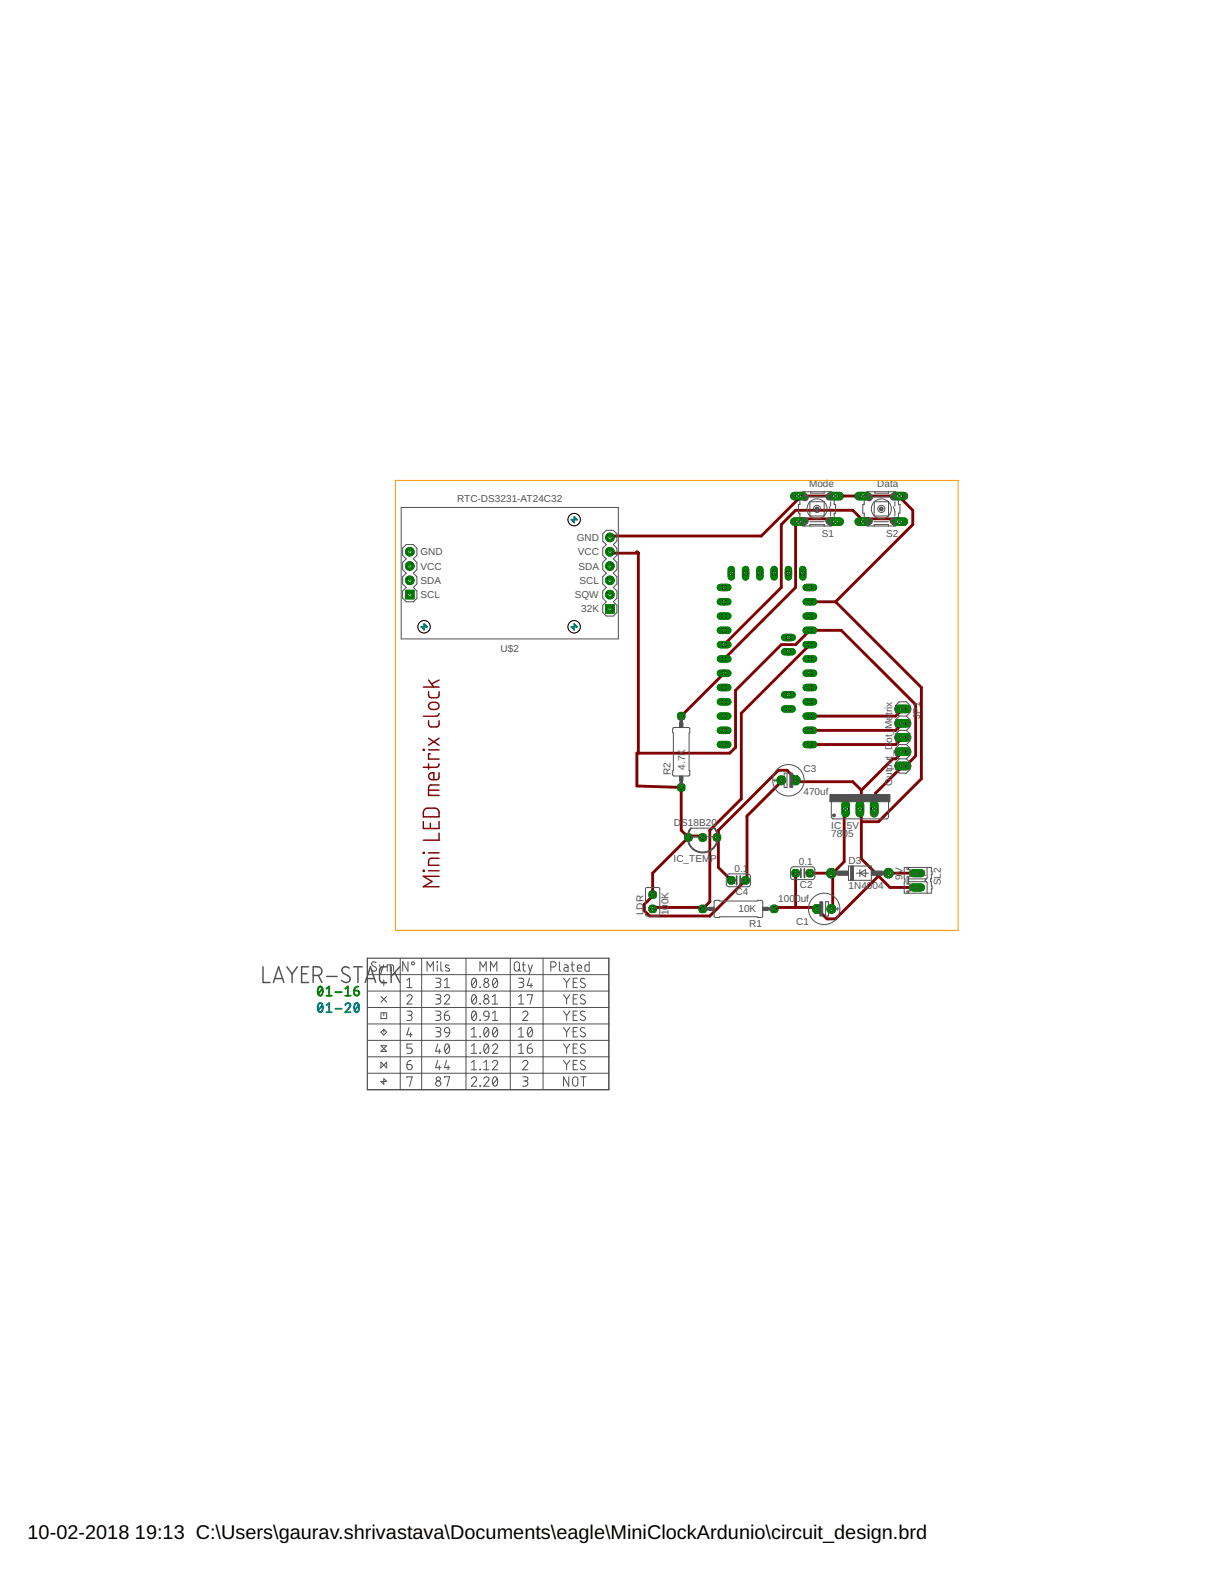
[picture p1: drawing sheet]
<svg xmlns="http://www.w3.org/2000/svg" width="216mm" height="279mm" viewBox="0 0 216 279" stroke-linecap="round" stroke-linejoin="round" font-family="sans-serif">
<defs><g id="words">
<g font-size="3.5">
<text x="4.9" y="273.5">10-02-2018</text>
<text x="24" y="273.5">19:13 C:\Users\gaurav.shrivastava\Documents\eagle\MiniClockArdunio\circuit_design.brd</text>
</g>
<g font-size="1.8" fill="#505050">
<text x="81.2" y="89.2">RTC-DS3231-AT24C32</text>
<text x="140.6" y="88.9">4</text>
<text x="143.8" y="86.6">Mode</text>
<text x="148.8" y="88.9">3</text>
<text x="152.1" y="88.9">4</text>
<text x="155.9" y="86.6">Data</text>
<text x="160.2" y="88.9">3</text>
<text x="140.6" y="93.2">2</text>
<text x="146" y="95.4">S1</text>
<text x="148.5" y="93.4">1</text>
<text x="152.1" y="93.2">2</text>
<text x="157.5" y="95.4">S2</text>
<text x="159.9" y="93.4">1</text>
<text x="74.7" y="101.2">VCC</text>
<text x="74.7" y="98.7">GND</text>
<text x="102.5" y="96.2">GND</text>
<text x="102.7" y="98.7">VCC</text>
<text x="102.8" y="101.2">SDA</text>
<text x="74.7" y="106.3">SCL</text>
<text x="74.7" y="103.8">SDA</text>
<text x="102.1" y="106.3">SQW</text>
<text x="103" y="103.8">SCL</text>
<text x="103.3" y="108.9">32K</text>
<text x="88.9" y="115.8">U$2</text>
<text x="158.5" y="129.6" transform="rotate(-90 158.5 129.6)">Me</text>
<text x="158.5" y="127.1" transform="rotate(-90 158.5 127.1)">trix</text>
<text x="163.5" y="127.7" transform="rotate(-90 163.5 127.7)">JP1</text>
<text x="119.2" y="137.8" transform="rotate(-90 119.2 137.8)">R2</text>
<text x="121.7" y="136.8" transform="rotate(-90 121.7 136.8)">4.7K</text>
<text x="142.8" y="137.2">C3</text>
<text x="158.5" y="132" transform="rotate(-90 158.5 132)">ot_</text>
<text x="142.8" y="141.2">470uf</text>
<text x="158.5" y="139.7" transform="rotate(-90 158.5 139.7)">Output_D</text>
<text x="119.8" y="146.8">D</text>
<text x="121.1" y="146.8">S18B20</text>
<text x="147.7" y="147.3">IC_</text>
<text x="147.7" y="148.8">7805</text>
<text x="149.6" y="145">I</text>
<text x="150.5" y="147.3">5V</text>
<text x="152.2" y="145">-</text>
<text x="154.7" y="145">O</text>
<text x="119.7" y="153.2">IC_TEM</text>
<text x="126.2" y="153.2">P</text>
<text x="130.5" y="155.1">0.1</text>
<text x="141.9" y="153.8">0.1</text>
<text x="150.8" y="153.5">D3</text>
<text x="130.7" y="159.1">C4</text>
<text x="138.3" y="160.3">1000uf</text>
<text x="142.1" y="157.9">C2</text>
<text x="150.8" y="158">1N4004</text>
<text x="160.4" y="156.4" transform="rotate(-90 160.4 156.4)">9V</text>
<text x="167.2" y="157.4" transform="rotate(-90 167.2 157.4)">SL2</text>
<text x="114.3" y="162.7" transform="rotate(-90 114.3 162.7)">LDR</text>
<text x="118.8" y="162.7" transform="rotate(-90 118.8 162.7)">100K</text>
<text x="131.2" y="162.1">10K</text>
<text x="133.1" y="164.7">R1</text>
<text x="141.5" y="164.3">C1</text>
</g>
<text font-size="1.4" fill="#505050" x="163.9" y="155.7">1</text>
</g></defs>
<circle cx="145.2" cy="161.5" r=".85" fill="#008000" stroke="#008000" stroke-width=".18"/>
<circle cx="145.2" cy="161.5" r=".4" fill="#fff" stroke="#000" stroke-width=".18"/>
<circle cx="147.7" cy="161.5" r=".78" fill="#008000" stroke="#008000" stroke-width=".18"/>
<circle cx="147.7" cy="161.5" r=".4" fill="#fff" stroke="#000" stroke-width=".18"/>
<circle cx="143.9" cy="155.2" r=".71" fill="#008000" stroke="#008000" stroke-width=".18"/>
<circle cx="143.9" cy="155.2" r=".4" fill="#fff" stroke="#000" stroke-width=".18"/>
<circle cx="141.4" cy="155.2" r=".71" fill="#008000" stroke="#008000" stroke-width=".18"/>
<circle cx="141.4" cy="155.2" r=".4" fill="#fff" stroke="#000" stroke-width=".18"/>
<circle cx="141.4" cy="138.7" r=".85" fill="#008000" stroke="#008000" stroke-width=".18"/>
<circle cx="141.4" cy="138.7" r=".4" fill="#fff" stroke="#000" stroke-width=".18"/>
<circle cx="138.8" cy="138.7" r=".78" fill="#008000" stroke="#008000" stroke-width=".18"/>
<circle cx="138.8" cy="138.7" r=".4" fill="#fff" stroke="#000" stroke-width=".18"/>
<circle cx="132.5" cy="156.5" r=".71" fill="#008000" stroke="#008000" stroke-width=".18"/>
<circle cx="132.5" cy="156.5" r=".4" fill="#fff" stroke="#000" stroke-width=".18"/>
<circle cx="129.9" cy="156.5" r=".71" fill="#008000" stroke="#008000" stroke-width=".18"/>
<circle cx="129.9" cy="156.5" r=".4" fill="#fff" stroke="#000" stroke-width=".18"/>
<circle cx="157.9" cy="155.2" r=".85" fill="#008000" stroke="#008000" stroke-width=".18"/>
<circle cx="157.9" cy="155.2" r=".55" fill="#fff" stroke="#000" stroke-width=".18"/>
<circle cx="147.7" cy="155.2" r=".85" fill="#008000" stroke="#008000" stroke-width=".18"/>
<circle cx="147.7" cy="155.2" r=".55" fill="#fff" stroke="#000" stroke-width=".18"/>
<path d="M150.3 143v1.5" fill="none" stroke="#008000" stroke-width="1.5"/>
<circle cx="150.3" cy="143.8" r=".51" fill="#fff" stroke="#000" stroke-width=".18"/>
<path d="M152.8 143v1.5" fill="none" stroke="#008000" stroke-width="1.5"/>
<circle cx="152.8" cy="143.8" r=".51" fill="#fff" stroke="#000" stroke-width=".18"/>
<path d="M155.3 143v1.5" fill="none" stroke="#008000" stroke-width="1.5"/>
<circle cx="155.3" cy="143.8" r=".51" fill="#fff" stroke="#000" stroke-width=".18"/>
<circle cx="122.3" cy="148.8" r=".71" fill="#008000" stroke="#008000" stroke-width=".18"/>
<circle cx="122.3" cy="148.8" r=".4" fill="#fff" stroke="#000" stroke-width=".18"/>
<circle cx="127.4" cy="148.8" r=".71" fill="#008000" stroke="#008000" stroke-width=".18"/>
<circle cx="127.4" cy="148.8" r=".4" fill="#fff" stroke="#000" stroke-width=".18"/>
<circle cx="124.9" cy="148.8" r=".71" fill="#008000" stroke="#008000" stroke-width=".18"/>
<circle cx="124.9" cy="148.8" r=".4" fill="#fff" stroke="#000" stroke-width=".18"/>
<path d="M159.7 126h1.5" fill="none" stroke="#008000" stroke-width="1.5"/>
<circle cx="160.4" cy="126" r=".51" fill="#fff" stroke="#000" stroke-width=".18"/>
<path d="M159.7 128.5h1.5" fill="none" stroke="#008000" stroke-width="1.5"/>
<circle cx="160.4" cy="128.5" r=".51" fill="#fff" stroke="#000" stroke-width=".18"/>
<path d="M159.7 131.1h1.5" fill="none" stroke="#008000" stroke-width="1.5"/>
<circle cx="160.4" cy="131.1" r=".51" fill="#fff" stroke="#000" stroke-width=".18"/>
<path d="M159.7 133.6h1.5" fill="none" stroke="#008000" stroke-width="1.5"/>
<circle cx="160.4" cy="133.6" r=".51" fill="#fff" stroke="#000" stroke-width=".18"/>
<path d="M159.7 136.1h1.5" fill="none" stroke="#008000" stroke-width="1.5"/>
<circle cx="160.4" cy="136.1" r=".51" fill="#fff" stroke="#000" stroke-width=".18"/>
<circle cx="116" cy="161.5" r=".71" fill="#008000" stroke="#008000" stroke-width=".18"/>
<circle cx="116" cy="161.5" r=".4" fill="#fff" stroke="#000" stroke-width=".18"/>
<circle cx="116" cy="159" r=".71" fill="#008000" stroke="#008000" stroke-width=".18"/>
<circle cx="116" cy="159" r=".4" fill="#fff" stroke="#000" stroke-width=".18"/>
<circle cx="137.6" cy="161.5" r=".71" fill="#008000" stroke="#008000" stroke-width=".18"/>
<circle cx="137.6" cy="161.5" r=".4" fill="#fff" stroke="#000" stroke-width=".18"/>
<circle cx="124.9" cy="161.5" r=".71" fill="#008000" stroke="#008000" stroke-width=".18"/>
<circle cx="124.9" cy="161.5" r=".4" fill="#fff" stroke="#000" stroke-width=".18"/>
<circle cx="121.1" cy="140" r=".71" fill="#008000" stroke="#008000" stroke-width=".18"/>
<circle cx="121.1" cy="140" r=".4" fill="#fff" stroke="#000" stroke-width=".18"/>
<circle cx="121.1" cy="127.3" r=".71" fill="#008000" stroke="#008000" stroke-width=".18"/>
<circle cx="121.1" cy="127.3" r=".4" fill="#fff" stroke="#000" stroke-width=".18"/>
<path d="M147.7 92.7h1.5" fill="none" stroke="#008000" stroke-width="1.5"/>
<circle cx="148.4" cy="92.7" r=".51" fill="#fff" stroke="#000" stroke-width=".18"/>
<path d="M147.7 88.2h1.5" fill="none" stroke="#008000" stroke-width="1.5"/>
<circle cx="148.4" cy="88.2" r=".51" fill="#fff" stroke="#000" stroke-width=".18"/>
<path d="M141.2 92.7h1.5" fill="none" stroke="#008000" stroke-width="1.5"/>
<circle cx="141.9" cy="92.7" r=".51" fill="#fff" stroke="#000" stroke-width=".18"/>
<path d="M141.2 88.2h1.5" fill="none" stroke="#008000" stroke-width="1.5"/>
<circle cx="141.9" cy="88.2" r=".51" fill="#fff" stroke="#000" stroke-width=".18"/>
<path d="M159.1 92.7h1.5" fill="none" stroke="#008000" stroke-width="1.5"/>
<circle cx="159.9" cy="92.7" r=".51" fill="#fff" stroke="#000" stroke-width=".18"/>
<path d="M159.1 88.2h1.5" fill="none" stroke="#008000" stroke-width="1.5"/>
<circle cx="159.9" cy="88.2" r=".51" fill="#fff" stroke="#000" stroke-width=".18"/>
<path d="M152.6 92.7h1.5" fill="none" stroke="#008000" stroke-width="1.5"/>
<circle cx="153.4" cy="92.7" r=".51" fill="#fff" stroke="#000" stroke-width=".18"/>
<path d="M152.6 88.2h1.5" fill="none" stroke="#008000" stroke-width="1.5"/>
<circle cx="153.4" cy="88.2" r=".51" fill="#fff" stroke="#000" stroke-width=".18"/>
<path d="M162.2 155.2h1.5" fill="none" stroke="#008000" stroke-width="1.4"/>
<circle cx="163" cy="155.2" r=".47" fill="#fff" stroke="#000" stroke-width=".18"/>
<path d="M162.2 157.7h1.5" fill="none" stroke="#008000" stroke-width="1.4"/>
<circle cx="163" cy="157.7" r=".47" fill="#fff" stroke="#000" stroke-width=".18"/>
<path d="M128 104.4h1.3" fill="none" stroke="#008000" stroke-width="1.3"/>
<circle cx="128.7" cy="104.4" r=".4" fill="#fff" stroke="#000" stroke-width=".18"/>
<path d="M128 107h1.3" fill="none" stroke="#008000" stroke-width="1.3"/>
<circle cx="128.7" cy="107" r=".4" fill="#fff" stroke="#000" stroke-width=".18"/>
<path d="M128 109.5h1.3" fill="none" stroke="#008000" stroke-width="1.3"/>
<circle cx="128.7" cy="109.5" r=".4" fill="#fff" stroke="#000" stroke-width=".18"/>
<path d="M128 112h1.3" fill="none" stroke="#008000" stroke-width="1.3"/>
<circle cx="128.7" cy="112" r=".4" fill="#fff" stroke="#000" stroke-width=".18"/>
<path d="M128 114.6h1.3" fill="none" stroke="#008000" stroke-width="1.3"/>
<circle cx="128.7" cy="114.6" r=".4" fill="#fff" stroke="#000" stroke-width=".18"/>
<path d="M128 117.1h1.3" fill="none" stroke="#008000" stroke-width="1.3"/>
<circle cx="128.7" cy="117.1" r=".4" fill="#fff" stroke="#000" stroke-width=".18"/>
<path d="M128 119.7h1.3" fill="none" stroke="#008000" stroke-width="1.3"/>
<circle cx="128.7" cy="119.7" r=".4" fill="#fff" stroke="#000" stroke-width=".18"/>
<path d="M128 122.2h1.3" fill="none" stroke="#008000" stroke-width="1.3"/>
<circle cx="128.7" cy="122.2" r=".4" fill="#fff" stroke="#000" stroke-width=".18"/>
<path d="M128 124.7h1.3" fill="none" stroke="#008000" stroke-width="1.3"/>
<circle cx="128.7" cy="124.7" r=".4" fill="#fff" stroke="#000" stroke-width=".18"/>
<path d="M128 127.3h1.3" fill="none" stroke="#008000" stroke-width="1.3"/>
<circle cx="128.7" cy="127.3" r=".4" fill="#fff" stroke="#000" stroke-width=".18"/>
<path d="M128 129.8h1.3" fill="none" stroke="#008000" stroke-width="1.3"/>
<circle cx="128.7" cy="129.8" r=".4" fill="#fff" stroke="#000" stroke-width=".18"/>
<path d="M128 132.3h1.3" fill="none" stroke="#008000" stroke-width="1.3"/>
<circle cx="128.7" cy="132.3" r=".4" fill="#fff" stroke="#000" stroke-width=".18"/>
<path d="M143.3 104.4h1.3" fill="none" stroke="#008000" stroke-width="1.3"/>
<circle cx="143.9" cy="104.4" r=".4" fill="#fff" stroke="#000" stroke-width=".18"/>
<path d="M143.3 107h1.3" fill="none" stroke="#008000" stroke-width="1.3"/>
<circle cx="143.9" cy="107" r=".4" fill="#fff" stroke="#000" stroke-width=".18"/>
<path d="M143.3 109.5h1.3" fill="none" stroke="#008000" stroke-width="1.3"/>
<circle cx="143.9" cy="109.5" r=".4" fill="#fff" stroke="#000" stroke-width=".18"/>
<path d="M143.3 112h1.3" fill="none" stroke="#008000" stroke-width="1.3"/>
<circle cx="143.9" cy="112" r=".4" fill="#fff" stroke="#000" stroke-width=".18"/>
<path d="M143.3 114.6h1.3" fill="none" stroke="#008000" stroke-width="1.3"/>
<circle cx="143.9" cy="114.6" r=".4" fill="#fff" stroke="#000" stroke-width=".18"/>
<path d="M143.3 117.1h1.3" fill="none" stroke="#008000" stroke-width="1.3"/>
<circle cx="143.9" cy="117.1" r=".4" fill="#fff" stroke="#000" stroke-width=".18"/>
<path d="M143.3 119.7h1.3" fill="none" stroke="#008000" stroke-width="1.3"/>
<circle cx="143.9" cy="119.7" r=".4" fill="#fff" stroke="#000" stroke-width=".18"/>
<path d="M143.3 122.2h1.3" fill="none" stroke="#008000" stroke-width="1.3"/>
<circle cx="143.9" cy="122.2" r=".4" fill="#fff" stroke="#000" stroke-width=".18"/>
<path d="M143.3 124.7h1.3" fill="none" stroke="#008000" stroke-width="1.3"/>
<circle cx="143.9" cy="124.7" r=".4" fill="#fff" stroke="#000" stroke-width=".18"/>
<path d="M143.3 127.3h1.3" fill="none" stroke="#008000" stroke-width="1.3"/>
<circle cx="143.9" cy="127.3" r=".4" fill="#fff" stroke="#000" stroke-width=".18"/>
<path d="M143.3 129.8h1.3" fill="none" stroke="#008000" stroke-width="1.3"/>
<circle cx="143.9" cy="129.8" r=".4" fill="#fff" stroke="#000" stroke-width=".18"/>
<path d="M143.3 132.3h1.3" fill="none" stroke="#008000" stroke-width="1.3"/>
<circle cx="143.9" cy="132.3" r=".4" fill="#fff" stroke="#000" stroke-width=".18"/>
<path d="M129.9 101.2v1.3" fill="none" stroke="#008000" stroke-width="1.3"/>
<circle cx="129.9" cy="101.9" r=".4" fill="#fff" stroke="#000" stroke-width=".18"/>
<path d="M132.5 101.2v1.3" fill="none" stroke="#008000" stroke-width="1.3"/>
<circle cx="132.5" cy="101.9" r=".4" fill="#fff" stroke="#000" stroke-width=".18"/>
<path d="M135 101.2v1.3" fill="none" stroke="#008000" stroke-width="1.3"/>
<circle cx="135" cy="101.9" r=".4" fill="#fff" stroke="#000" stroke-width=".18"/>
<path d="M137.6 101.2v1.3" fill="none" stroke="#008000" stroke-width="1.3"/>
<circle cx="137.6" cy="101.9" r=".4" fill="#fff" stroke="#000" stroke-width=".18"/>
<path d="M140.1 101.2v1.3" fill="none" stroke="#008000" stroke-width="1.3"/>
<circle cx="140.1" cy="101.9" r=".4" fill="#fff" stroke="#000" stroke-width=".18"/>
<path d="M142.6 101.2v1.3" fill="none" stroke="#008000" stroke-width="1.3"/>
<circle cx="142.6" cy="101.9" r=".4" fill="#fff" stroke="#000" stroke-width=".18"/>
<path d="M139.4 126h1.4" fill="none" stroke="#008000" stroke-width="1.3"/>
<circle cx="140.1" cy="126" r=".4" fill="#fff" stroke="#000" stroke-width=".18"/>
<path d="M139.4 123.5h1.4" fill="none" stroke="#008000" stroke-width="1.3"/>
<circle cx="140.1" cy="123.5" r=".4" fill="#fff" stroke="#000" stroke-width=".18"/>
<path d="M139.4 115.8h1.4" fill="none" stroke="#008000" stroke-width="1.3"/>
<circle cx="140.1" cy="115.8" r=".4" fill="#fff" stroke="#000" stroke-width=".18"/>
<path d="M139.4 113.3h1.4" fill="none" stroke="#008000" stroke-width="1.3"/>
<circle cx="140.1" cy="113.3" r=".4" fill="#fff" stroke="#000" stroke-width=".18"/>
<path d="M107.6 107.5h1.5v1.5h-1.5z" fill="#008000" stroke="#008000" stroke-width=".18"/>
<circle cx="108.4" cy="108.2" r=".51" fill="#fff" stroke="#000" stroke-width=".18"/>
<circle cx="108.4" cy="105.7" r=".76" fill="#008000" stroke="#008000" stroke-width=".18"/>
<circle cx="108.4" cy="105.7" r=".51" fill="#fff" stroke="#000" stroke-width=".18"/>
<circle cx="108.4" cy="103.1" r=".76" fill="#008000" stroke="#008000" stroke-width=".18"/>
<circle cx="108.4" cy="103.1" r=".51" fill="#fff" stroke="#000" stroke-width=".18"/>
<circle cx="108.4" cy="100.6" r=".76" fill="#008000" stroke="#008000" stroke-width=".18"/>
<circle cx="108.4" cy="100.6" r=".51" fill="#fff" stroke="#000" stroke-width=".18"/>
<circle cx="108.4" cy="98.1" r=".76" fill="#008000" stroke="#008000" stroke-width=".18"/>
<circle cx="108.4" cy="98.1" r=".51" fill="#fff" stroke="#000" stroke-width=".18"/>
<path d="M72.1 104.9h1.5v1.5h-1.5z" fill="#008000" stroke="#008000" stroke-width=".18"/>
<circle cx="72.8" cy="105.7" r=".51" fill="#fff" stroke="#000" stroke-width=".18"/>
<circle cx="72.8" cy="103.1" r=".76" fill="#008000" stroke="#008000" stroke-width=".18"/>
<circle cx="72.8" cy="103.1" r=".51" fill="#fff" stroke="#000" stroke-width=".18"/>
<circle cx="72.8" cy="100.6" r=".76" fill="#008000" stroke="#008000" stroke-width=".18"/>
<circle cx="72.8" cy="100.6" r=".51" fill="#fff" stroke="#000" stroke-width=".18"/>
<circle cx="72.8" cy="98.1" r=".76" fill="#008000" stroke="#008000" stroke-width=".18"/>
<circle cx="72.8" cy="98.1" r=".51" fill="#fff" stroke="#000" stroke-width=".18"/>
<circle cx="108.4" cy="95.5" r=".76" fill="#008000" stroke="#008000" stroke-width=".18"/>
<circle cx="108.4" cy="95.5" r=".51" fill="#fff" stroke="#000" stroke-width=".18"/>
<g fill="none" stroke="#800000" stroke-width=".25">
<path d="M75.2 133.2h.2v.1h-.2zM75.2 122.1h2.8M76.2 128.1v.6a.47 .47 0 0 0 .4 .5h1l.3-.1 .1-.4v-.6M76.2 122.9v.6a.44 .44 0 0 0 .4 .5h1a.47 .47 0 0 0 .4-.5v-.6M76.2 135.8v.9M76.2 133.3h1.8M76.2 131.2l1.8 1.3M76.2 120.9l.9 1.2M76.3 125.1l.3-.2 .8-.1a.62 .62 0 0 1 .6 .7 .62 .62 0 0 1-.6 .6l-1-.1-.2-.3zM76.5 134h-.3v.9h1.8M78 139.5h-1.4a.44 .44 0 0 0-.4 .5v1.4h1.8M78 137.4v.7a.47 .47 0 0 1-.4 .5h-.8a.65 .65 0 0 1-.6-.8 .65 .65 0 0 1 .9-.4v1.2"/>
<path d="M78 135.8l-.1 .4-.3 .2h-2.4M78 126.8l-.1 .3-.3 .2h-2.4M78 131.2l-1.8 1.3M78 120.9l-1.3 .7M75.2 154.7h.2v.2h-.2zM75.2 146v1.3h2.8v-1.3M75.2 151.5h.2v.2h-.2zM75.5 143.9l.5-.3 1.6 .1 .4 .5v1h-2.8v-1zM76.2 154.8h1.8M76.2 151.6h1.8M76.2 140.4h1.8M76.5 146.3v1"/>
<path d="M78 152.5h-1.4a.47 .47 0 0 0-.4 .5v.8h1.8M78 155.7h-2.8l1.6 1-1.6 .9h2.8M78 148.1v1.2h-2.8"/>
</g>
<g fill="none" stroke="#800000" stroke-width=".51">
<path d="M108.4 95.5v-.2h26.9l6.6-6.6v-.5h18l.3 .5 2 2v2.5l-13.7 13.8M108.4 98.1v.2h5M113.1 98.1l.3 .2M113.4 98.3v35.6M113.4 98.3h.1M148.4 92.7l-.4-.5h-5.6l-1 1v11.2l-12.7 12.7M159.9 92.7l-.2-.5h-6.1l-.2 .5-.3-.5-1.6-1.5h-10.1l-2.6 2.5v11.2l-10.1 10.2M128.7 119.7l-7.6 7.6M143.9 114.6l-12.2 12.2v15.2l-5.6 5.6v12.7l-1.2 1.2-.3-.2h-8.6v.2M143.9 107h4.6M148.5 107l15.2 15.2v16.2l-7.6 7.6h-3M138.8 138.7v.2l-6.1 6.1v11.2l-6.6 6.6h-10.6l-1.1-1v-1l1.6-1.5v-4.1l6.6-6.6h2l.3 .2"/>
<path d="M160.4 133.6l-1.2 1.3h-.6l-5.5 5.6M160.4 126l-1.2 1.3h-15.3M160.4 128.5l-1.2 1.3h-15.3M160.4 131.1l-1.2 1.2h-15.3M141.4 155.2v6.1M143.9 155.2h4.1M148 155.2v6.1l-.3 .2M150.3 143.8l-.3 .2v9.2l-2 2M153.1 140.5l-1.6-1.6h-10.1v-.5l-1.6-1.5h-1.5l-10.6 10.7v1l-.3 .2 .3 .3v5.1l2.2 2.3M153.1 140.5v3l-.3 .3 .3 .2v8.7l3 3M155.3 143.8l.3-.3v-2.5l4.8-4.9 .3 .3 2-2v-9.2l-13.2-13.2h-5.6l-2.5 2.6h-2.6l-8.1 8.1v10.1l-1 1.1h-16.5v5.8l7.9 .3v7.6l1.2 1.2M156.1 155.7l-7.6 7.6h-1.5l-2.1-2h-7.1l-.2 .2"/>
<path d="M156.1 155.7l2 2h4.9M157.9 155.2h5.1"/>
</g>
<circle cx="145.2" cy="161.5" r=".85" fill="#008000" stroke="#008000" stroke-width=".18"/>
<circle cx="145.2" cy="161.5" r=".4" fill="#fff" stroke="#000" stroke-width=".18"/>
<circle cx="147.7" cy="161.5" r=".78" fill="#008000" stroke="#008000" stroke-width=".18"/>
<circle cx="147.7" cy="161.5" r=".4" fill="#fff" stroke="#000" stroke-width=".18"/>
<circle cx="143.9" cy="155.2" r=".71" fill="#008000" stroke="#008000" stroke-width=".18"/>
<circle cx="143.9" cy="155.2" r=".4" fill="#fff" stroke="#000" stroke-width=".18"/>
<circle cx="141.4" cy="155.2" r=".71" fill="#008000" stroke="#008000" stroke-width=".18"/>
<circle cx="141.4" cy="155.2" r=".4" fill="#fff" stroke="#000" stroke-width=".18"/>
<circle cx="141.4" cy="138.7" r=".85" fill="#008000" stroke="#008000" stroke-width=".18"/>
<circle cx="141.4" cy="138.7" r=".4" fill="#fff" stroke="#000" stroke-width=".18"/>
<circle cx="138.8" cy="138.7" r=".78" fill="#008000" stroke="#008000" stroke-width=".18"/>
<circle cx="138.8" cy="138.7" r=".4" fill="#fff" stroke="#000" stroke-width=".18"/>
<circle cx="132.5" cy="156.5" r=".71" fill="#008000" stroke="#008000" stroke-width=".18"/>
<circle cx="132.5" cy="156.5" r=".4" fill="#fff" stroke="#000" stroke-width=".18"/>
<circle cx="129.9" cy="156.5" r=".71" fill="#008000" stroke="#008000" stroke-width=".18"/>
<circle cx="129.9" cy="156.5" r=".4" fill="#fff" stroke="#000" stroke-width=".18"/>
<circle cx="157.9" cy="155.2" r=".85" fill="#008000" stroke="#008000" stroke-width=".18"/>
<circle cx="157.9" cy="155.2" r=".55" fill="#fff" stroke="#000" stroke-width=".18"/>
<circle cx="147.7" cy="155.2" r=".85" fill="#008000" stroke="#008000" stroke-width=".18"/>
<circle cx="147.7" cy="155.2" r=".55" fill="#fff" stroke="#000" stroke-width=".18"/>
<path d="M150.3 143v1.5" fill="none" stroke="#008000" stroke-width="1.5"/>
<circle cx="150.3" cy="143.8" r=".51" fill="#fff" stroke="#000" stroke-width=".18"/>
<path d="M152.8 143v1.5" fill="none" stroke="#008000" stroke-width="1.5"/>
<circle cx="152.8" cy="143.8" r=".51" fill="#fff" stroke="#000" stroke-width=".18"/>
<path d="M155.3 143v1.5" fill="none" stroke="#008000" stroke-width="1.5"/>
<circle cx="155.3" cy="143.8" r=".51" fill="#fff" stroke="#000" stroke-width=".18"/>
<circle cx="122.3" cy="148.8" r=".71" fill="#008000" stroke="#008000" stroke-width=".18"/>
<circle cx="122.3" cy="148.8" r=".4" fill="#fff" stroke="#000" stroke-width=".18"/>
<circle cx="127.4" cy="148.8" r=".71" fill="#008000" stroke="#008000" stroke-width=".18"/>
<circle cx="127.4" cy="148.8" r=".4" fill="#fff" stroke="#000" stroke-width=".18"/>
<circle cx="124.9" cy="148.8" r=".71" fill="#008000" stroke="#008000" stroke-width=".18"/>
<circle cx="124.9" cy="148.8" r=".4" fill="#fff" stroke="#000" stroke-width=".18"/>
<path d="M159.7 126h1.5" fill="none" stroke="#008000" stroke-width="1.5"/>
<circle cx="160.4" cy="126" r=".51" fill="#fff" stroke="#000" stroke-width=".18"/>
<path d="M159.7 128.5h1.5" fill="none" stroke="#008000" stroke-width="1.5"/>
<circle cx="160.4" cy="128.5" r=".51" fill="#fff" stroke="#000" stroke-width=".18"/>
<path d="M159.7 131.1h1.5" fill="none" stroke="#008000" stroke-width="1.5"/>
<circle cx="160.4" cy="131.1" r=".51" fill="#fff" stroke="#000" stroke-width=".18"/>
<path d="M159.7 133.6h1.5" fill="none" stroke="#008000" stroke-width="1.5"/>
<circle cx="160.4" cy="133.6" r=".51" fill="#fff" stroke="#000" stroke-width=".18"/>
<path d="M159.7 136.1h1.5" fill="none" stroke="#008000" stroke-width="1.5"/>
<circle cx="160.4" cy="136.1" r=".51" fill="#fff" stroke="#000" stroke-width=".18"/>
<circle cx="116" cy="161.5" r=".71" fill="#008000" stroke="#008000" stroke-width=".18"/>
<circle cx="116" cy="161.5" r=".4" fill="#fff" stroke="#000" stroke-width=".18"/>
<circle cx="116" cy="159" r=".71" fill="#008000" stroke="#008000" stroke-width=".18"/>
<circle cx="116" cy="159" r=".4" fill="#fff" stroke="#000" stroke-width=".18"/>
<circle cx="137.6" cy="161.5" r=".71" fill="#008000" stroke="#008000" stroke-width=".18"/>
<circle cx="137.6" cy="161.5" r=".4" fill="#fff" stroke="#000" stroke-width=".18"/>
<circle cx="124.9" cy="161.5" r=".71" fill="#008000" stroke="#008000" stroke-width=".18"/>
<circle cx="124.9" cy="161.5" r=".4" fill="#fff" stroke="#000" stroke-width=".18"/>
<circle cx="121.1" cy="140" r=".71" fill="#008000" stroke="#008000" stroke-width=".18"/>
<circle cx="121.1" cy="140" r=".4" fill="#fff" stroke="#000" stroke-width=".18"/>
<circle cx="121.1" cy="127.3" r=".71" fill="#008000" stroke="#008000" stroke-width=".18"/>
<circle cx="121.1" cy="127.3" r=".4" fill="#fff" stroke="#000" stroke-width=".18"/>
<path d="M147.7 92.7h1.5" fill="none" stroke="#008000" stroke-width="1.5"/>
<circle cx="148.4" cy="92.7" r=".51" fill="#fff" stroke="#000" stroke-width=".18"/>
<path d="M147.7 88.2h1.5" fill="none" stroke="#008000" stroke-width="1.5"/>
<circle cx="148.4" cy="88.2" r=".51" fill="#fff" stroke="#000" stroke-width=".18"/>
<path d="M141.2 92.7h1.5" fill="none" stroke="#008000" stroke-width="1.5"/>
<circle cx="141.9" cy="92.7" r=".51" fill="#fff" stroke="#000" stroke-width=".18"/>
<path d="M141.2 88.2h1.5" fill="none" stroke="#008000" stroke-width="1.5"/>
<circle cx="141.9" cy="88.2" r=".51" fill="#fff" stroke="#000" stroke-width=".18"/>
<path d="M159.1 92.7h1.5" fill="none" stroke="#008000" stroke-width="1.5"/>
<circle cx="159.9" cy="92.7" r=".51" fill="#fff" stroke="#000" stroke-width=".18"/>
<path d="M159.1 88.2h1.5" fill="none" stroke="#008000" stroke-width="1.5"/>
<circle cx="159.9" cy="88.2" r=".51" fill="#fff" stroke="#000" stroke-width=".18"/>
<path d="M152.6 92.7h1.5" fill="none" stroke="#008000" stroke-width="1.5"/>
<circle cx="153.4" cy="92.7" r=".51" fill="#fff" stroke="#000" stroke-width=".18"/>
<path d="M152.6 88.2h1.5" fill="none" stroke="#008000" stroke-width="1.5"/>
<circle cx="153.4" cy="88.2" r=".51" fill="#fff" stroke="#000" stroke-width=".18"/>
<path d="M162.2 155.2h1.5" fill="none" stroke="#008000" stroke-width="1.4"/>
<circle cx="163" cy="155.2" r=".47" fill="#fff" stroke="#000" stroke-width=".18"/>
<path d="M162.2 157.7h1.5" fill="none" stroke="#008000" stroke-width="1.4"/>
<circle cx="163" cy="157.7" r=".47" fill="#fff" stroke="#000" stroke-width=".18"/>
<path d="M128 104.4h1.3" fill="none" stroke="#008000" stroke-width="1.3"/>
<circle cx="128.7" cy="104.4" r=".4" fill="#fff" stroke="#000" stroke-width=".18"/>
<path d="M128 107h1.3" fill="none" stroke="#008000" stroke-width="1.3"/>
<circle cx="128.7" cy="107" r=".4" fill="#fff" stroke="#000" stroke-width=".18"/>
<path d="M128 109.5h1.3" fill="none" stroke="#008000" stroke-width="1.3"/>
<circle cx="128.7" cy="109.5" r=".4" fill="#fff" stroke="#000" stroke-width=".18"/>
<path d="M128 112h1.3" fill="none" stroke="#008000" stroke-width="1.3"/>
<circle cx="128.7" cy="112" r=".4" fill="#fff" stroke="#000" stroke-width=".18"/>
<path d="M128 114.6h1.3" fill="none" stroke="#008000" stroke-width="1.3"/>
<circle cx="128.7" cy="114.6" r=".4" fill="#fff" stroke="#000" stroke-width=".18"/>
<path d="M128 117.1h1.3" fill="none" stroke="#008000" stroke-width="1.3"/>
<circle cx="128.7" cy="117.1" r=".4" fill="#fff" stroke="#000" stroke-width=".18"/>
<path d="M128 119.7h1.3" fill="none" stroke="#008000" stroke-width="1.3"/>
<circle cx="128.7" cy="119.7" r=".4" fill="#fff" stroke="#000" stroke-width=".18"/>
<path d="M128 122.2h1.3" fill="none" stroke="#008000" stroke-width="1.3"/>
<circle cx="128.7" cy="122.2" r=".4" fill="#fff" stroke="#000" stroke-width=".18"/>
<path d="M128 124.7h1.3" fill="none" stroke="#008000" stroke-width="1.3"/>
<circle cx="128.7" cy="124.7" r=".4" fill="#fff" stroke="#000" stroke-width=".18"/>
<path d="M128 127.3h1.3" fill="none" stroke="#008000" stroke-width="1.3"/>
<circle cx="128.7" cy="127.3" r=".4" fill="#fff" stroke="#000" stroke-width=".18"/>
<path d="M128 129.8h1.3" fill="none" stroke="#008000" stroke-width="1.3"/>
<circle cx="128.7" cy="129.8" r=".4" fill="#fff" stroke="#000" stroke-width=".18"/>
<path d="M128 132.3h1.3" fill="none" stroke="#008000" stroke-width="1.3"/>
<circle cx="128.7" cy="132.3" r=".4" fill="#fff" stroke="#000" stroke-width=".18"/>
<path d="M143.3 104.4h1.3" fill="none" stroke="#008000" stroke-width="1.3"/>
<circle cx="143.9" cy="104.4" r=".4" fill="#fff" stroke="#000" stroke-width=".18"/>
<path d="M143.3 107h1.3" fill="none" stroke="#008000" stroke-width="1.3"/>
<circle cx="143.9" cy="107" r=".4" fill="#fff" stroke="#000" stroke-width=".18"/>
<path d="M143.3 109.5h1.3" fill="none" stroke="#008000" stroke-width="1.3"/>
<circle cx="143.9" cy="109.5" r=".4" fill="#fff" stroke="#000" stroke-width=".18"/>
<path d="M143.3 112h1.3" fill="none" stroke="#008000" stroke-width="1.3"/>
<circle cx="143.9" cy="112" r=".4" fill="#fff" stroke="#000" stroke-width=".18"/>
<path d="M143.3 114.6h1.3" fill="none" stroke="#008000" stroke-width="1.3"/>
<circle cx="143.9" cy="114.6" r=".4" fill="#fff" stroke="#000" stroke-width=".18"/>
<path d="M143.3 117.1h1.3" fill="none" stroke="#008000" stroke-width="1.3"/>
<circle cx="143.9" cy="117.1" r=".4" fill="#fff" stroke="#000" stroke-width=".18"/>
<path d="M143.3 119.7h1.3" fill="none" stroke="#008000" stroke-width="1.3"/>
<circle cx="143.9" cy="119.7" r=".4" fill="#fff" stroke="#000" stroke-width=".18"/>
<path d="M143.3 122.2h1.3" fill="none" stroke="#008000" stroke-width="1.3"/>
<circle cx="143.9" cy="122.2" r=".4" fill="#fff" stroke="#000" stroke-width=".18"/>
<path d="M143.3 124.7h1.3" fill="none" stroke="#008000" stroke-width="1.3"/>
<circle cx="143.9" cy="124.7" r=".4" fill="#fff" stroke="#000" stroke-width=".18"/>
<path d="M143.3 127.3h1.3" fill="none" stroke="#008000" stroke-width="1.3"/>
<circle cx="143.9" cy="127.3" r=".4" fill="#fff" stroke="#000" stroke-width=".18"/>
<path d="M143.3 129.8h1.3" fill="none" stroke="#008000" stroke-width="1.3"/>
<circle cx="143.9" cy="129.8" r=".4" fill="#fff" stroke="#000" stroke-width=".18"/>
<path d="M143.3 132.3h1.3" fill="none" stroke="#008000" stroke-width="1.3"/>
<circle cx="143.9" cy="132.3" r=".4" fill="#fff" stroke="#000" stroke-width=".18"/>
<path d="M129.9 101.2v1.3" fill="none" stroke="#008000" stroke-width="1.3"/>
<circle cx="129.9" cy="101.9" r=".4" fill="#fff" stroke="#000" stroke-width=".18"/>
<path d="M132.5 101.2v1.3" fill="none" stroke="#008000" stroke-width="1.3"/>
<circle cx="132.5" cy="101.9" r=".4" fill="#fff" stroke="#000" stroke-width=".18"/>
<path d="M135 101.2v1.3" fill="none" stroke="#008000" stroke-width="1.3"/>
<circle cx="135" cy="101.9" r=".4" fill="#fff" stroke="#000" stroke-width=".18"/>
<path d="M137.6 101.2v1.3" fill="none" stroke="#008000" stroke-width="1.3"/>
<circle cx="137.6" cy="101.9" r=".4" fill="#fff" stroke="#000" stroke-width=".18"/>
<path d="M140.1 101.2v1.3" fill="none" stroke="#008000" stroke-width="1.3"/>
<circle cx="140.1" cy="101.9" r=".4" fill="#fff" stroke="#000" stroke-width=".18"/>
<path d="M142.6 101.2v1.3" fill="none" stroke="#008000" stroke-width="1.3"/>
<circle cx="142.6" cy="101.9" r=".4" fill="#fff" stroke="#000" stroke-width=".18"/>
<path d="M139.4 126h1.4" fill="none" stroke="#008000" stroke-width="1.3"/>
<circle cx="140.1" cy="126" r=".4" fill="#fff" stroke="#000" stroke-width=".18"/>
<path d="M139.4 123.5h1.4" fill="none" stroke="#008000" stroke-width="1.3"/>
<circle cx="140.1" cy="123.5" r=".4" fill="#fff" stroke="#000" stroke-width=".18"/>
<path d="M139.4 115.8h1.4" fill="none" stroke="#008000" stroke-width="1.3"/>
<circle cx="140.1" cy="115.8" r=".4" fill="#fff" stroke="#000" stroke-width=".18"/>
<path d="M139.4 113.3h1.4" fill="none" stroke="#008000" stroke-width="1.3"/>
<circle cx="140.1" cy="113.3" r=".4" fill="#fff" stroke="#000" stroke-width=".18"/>
<path d="M107.6 107.5h1.5v1.5h-1.5z" fill="#008000" stroke="#008000" stroke-width=".18"/>
<circle cx="108.4" cy="108.2" r=".51" fill="#fff" stroke="#000" stroke-width=".18"/>
<circle cx="108.4" cy="105.7" r=".76" fill="#008000" stroke="#008000" stroke-width=".18"/>
<circle cx="108.4" cy="105.7" r=".51" fill="#fff" stroke="#000" stroke-width=".18"/>
<circle cx="108.4" cy="103.1" r=".76" fill="#008000" stroke="#008000" stroke-width=".18"/>
<circle cx="108.4" cy="103.1" r=".51" fill="#fff" stroke="#000" stroke-width=".18"/>
<circle cx="108.4" cy="100.6" r=".76" fill="#008000" stroke="#008000" stroke-width=".18"/>
<circle cx="108.4" cy="100.6" r=".51" fill="#fff" stroke="#000" stroke-width=".18"/>
<circle cx="108.4" cy="98.1" r=".76" fill="#008000" stroke="#008000" stroke-width=".18"/>
<circle cx="108.4" cy="98.1" r=".51" fill="#fff" stroke="#000" stroke-width=".18"/>
<path d="M72.1 104.9h1.5v1.5h-1.5z" fill="#008000" stroke="#008000" stroke-width=".18"/>
<circle cx="72.8" cy="105.7" r=".51" fill="#fff" stroke="#000" stroke-width=".18"/>
<circle cx="72.8" cy="103.1" r=".76" fill="#008000" stroke="#008000" stroke-width=".18"/>
<circle cx="72.8" cy="103.1" r=".51" fill="#fff" stroke="#000" stroke-width=".18"/>
<circle cx="72.8" cy="100.6" r=".76" fill="#008000" stroke="#008000" stroke-width=".18"/>
<circle cx="72.8" cy="100.6" r=".51" fill="#fff" stroke="#000" stroke-width=".18"/>
<circle cx="72.8" cy="98.1" r=".76" fill="#008000" stroke="#008000" stroke-width=".18"/>
<circle cx="72.8" cy="98.1" r=".51" fill="#fff" stroke="#000" stroke-width=".18"/>
<circle cx="108.4" cy="95.5" r=".76" fill="#008000" stroke="#008000" stroke-width=".18"/>
<circle cx="108.4" cy="95.5" r=".51" fill="#fff" stroke="#000" stroke-width=".18"/>
<g fill="none" stroke="#505050" stroke-width=".18">
<path d="M71.3 90.2h38.6v23.4h-38.6zM72.2 96.8h1.2l.7 .6v1.3l-.7 .6 .7 .7v1.2l-.7 .7 .7 .6v1.3l-.7 .6 .7 .7v1.2l-.7 .7h-1.2l-.7-.7v-1.2l.7-.7-.7-.6v-1.3l.7-.6-.7-.7v-1.2l.7-.7-.7-.6v-1.3zM107.1 94.9l.6-.6h1.3l.6 .6v1.3l-.6 .6 .6 .6v1.3l-.6 .6 .6 .7v1.2l-.6 .7 .6 .6v1.3l-.6 .6 .6 .7v1.2l-.6 .7 .6 .6v1.3l-.6 .6h-1.3l-.6-.6v-1.3l.6-.6-.6-.7v-1.2l.6-.7-.6-.6v-1.3l.6-.6-.6-.7v-1.2l.6-.7-.6-.6v-1.3l.6-.6-.6-.6zM142.1 87.9l.5-.5h5.1l.5 .5v1.8h.3v1.5h-.3v1.8l-.5 .5h-5.1l-.5-.5v-1.8h-.2v-1.5h.2zM143.9 89.2h2.6v2.5h-2.6zM143.9 93.5v-.3h2.6v.3M143.9 88.3h2.6M143.9 92.7h2.6M144 87.4v.3h2.5v-.3M147.3 90.1l.3 .9v.7M147.6 89.2v.7M153.6 87.9l.5-.5h5.1l.5 .5v1.8h.2v1.5h-.2v1.8l-.5 .5h-5.1l-.5-.5v-1.8h-.3v-1.5h.3z"/>
<path d="M155.3 89.2h2.6v2.5h-2.6zM155.3 93.5v-.3h2.6v.3M155.3 88.3h2.6M155.3 92.7h2.6M155.5 87.4v.3h2.4v-.3M158.8 90.1l.2 .9v.7M159 89.2v.7M119.6 129.4l2.8-.1 .2 .2v.7l-.2 .1v6.6l.2 .1v.7l-.2 .2h-2.6l-.3-.1v-.8l.2-.1v-6.6l-.2-.1zM137.4 138.7h.5M137.7 138.4v.5M138.5 138.7h.8M139.3 137.4h.5v2.6h-.5z"/>
<path d="M140.7 138.7h1.1M159.8 127.3l-.6-.7v-1.2l.6-.7h1.3l.6 .7v1.2l-.6 .7M159.8 134.9l-.6 .6v1.3l.6 .6h1.3l.6-.6v-1.3l-.6-.6M159.8 134.9h1.3M159.8 132.3l-.6 .7v1.2l.6 .7M159.8 132.3h1.3M159.8 129.8l-.6 .6v1.3l.6 .6M159.8 127.3l-.6 .6v1.3l.6 .6M159.8 127.3h1.3M159.8 129.8h1.3M161.1 127.3l.6 .6v1.3l-.6 .6M161.1 129.8l.6 .6v1.3l-.6 .6"/>
<path d="M161.1 132.3l.6 .7v1.2l-.6 .7M114.8 157.8l2.2-.1 .2 .2v4.7l-.1 .2h-2.1l-.3-.1zM122.2 148.7h5.3M122.8 147.2h4.2M129.2 155.5l.4-.2h3.4l.3 .4v1.6l-.1 .2-.3 .1h-3.5l-.2-.2-.1-.3zM129.9 156.5h1M131.5 156.5h1M140.6 154.3l.4-.2h3.4l.4 .3v1.6l-.2 .3h-.3h-3.5l-.2-.2-.1-.3zM141.4 155.2h.9M142.9 155.2h1M147.7 142.4v2.9l.3 .2h9.6l.3-.2v-2.9M150.8 153.9h4v2.6h-4z"/>
<path d="M152.2 155.2h2.1M152.8 155.2l1-.6v1.2zM152.8 154.6v1.2M160.7 154.2h4.8v.7h.1l-.1 1.3h-.1l.1 1.3h.1l-.1 1.2h-4.8v-2h.1v-.5h-.1zM161.2 154.2v.4h.5v1.2h-.5v1.3h.5v1.3h-.5v.3M161.4 156.2h3.2M161.4 156.7h3.2M161.4 154.2v.4M161.4 155.8v1.3M161.4 158.4v.3M164.7 154.2v1.9l-.3 .4 .3 .3v1.9M126.9 160.2l.2-.2h.7l.1 .1h6.6l.1-.1h.8l.1 .3v2.6l-.2 .2h-.7l-.1-.2h-6.6l-.1 .2-.7-.1-.2-.2z"/>
<path d="M144.8 161.5h1M146.7 160.3h.5v2.5h-.5zM147.2 161.5h.9M148.6 161.5h.5M148.9 161.3v.5"/>
<circle cx="145.2" cy="90.4" r="1.78"/>
<circle cx="145.2" cy="90.4" r=".64"/>
<circle cx="156.6" cy="90.4" r="1.78"/>
<circle cx="156.6" cy="90.4" r=".64"/>
<circle cx="140.1" cy="138.7" r="2.79"/>
<circle cx="146.5" cy="161.5" r="2.79"/>
</g>
<path d="M130.9 155.7v1.5M131.5 155.7v1.5M142.3 154.4v1.6M142.9 154.4v1.6" fill="none" stroke="#505050" stroke-width=".32"/>
<g fill="#505050" stroke="#505050" stroke-width=".18">
<path d="M151.2 153.9h.5v2.6h-.5z"/>
<path d="M154.8 154.8h1.9v.8h-1.9z"/>
<path d="M148.9 154.8h1.9v.8h-1.9z"/>
<path d="M147.5 141.2h1.9v1.3h-1.9z"/>
<path d="M149.4 141.2h1.8v.8h-1.8z"/>
<path d="M151.2 141.2h.7v1.3h-.7z"/>
<path d="M151.9 141.2h1.8v.8h-1.8z"/>
<path d="M153.7 141.2h.8v1.3h-.8z"/>
<path d="M154.5 141.2h1.7v.8h-1.7z"/>
<path d="M156.2 141.2h1.9v1.3h-1.9z"/>
<path d="M126 161.2h.9v.6h-.9z"/>
<path d="M135.6 161.2h.8v.6h-.8z"/>
<path d="M120.8 128.4h.5v.9h-.5z"/>
<path d="M120.8 137.9h.5v.9h-.5z"/>
<path d="M145.7 160.3h.5v2.5h-.5z"/>
<path d="M140.4 137.4h.5v2.6h-.5z"/>
<path d="M149.4 142h1.8v.5h-1.8z"/>
<path d="M151.9 142h1.8v.5h-1.8z"/>
<path d="M154.5 142h1.7v.5h-1.7z"/>
<path d="M160.2 133.3h.5v.6h-.5z"/>
<path d="M160.2 130.8h.5v.5h-.5z"/>
<path d="M160.2 128.3h.5v.5h-.5z"/>
<path d="M160.2 125.8h.5v.5h-.5z"/>
<path d="M160.2 135.9h.5v.5h-.5z"/>
<path d="M162.6 154.9h.7v.6h-.7z"/>
<path d="M162.6 157.4h.7v.7h-.7z"/>
</g>
<g fill="#505050" stroke="#505050" stroke-width=".18">
<path d="M122.4 150l.1-.1a2.58 2.58 0 0 0 2.4 1.5 2.58 2.58 0 0 0 2.3-1.5l.2 .1a2.74 2.74 0 0 1-2.5 1.6 2.74 2.74 0 0 1-2.5-1.6z" fill-rule="evenodd"/>
<path d="M126.9 147.2h.1l.4 .5h-.2z" fill-rule="evenodd"/>
<path d="M122.7 147.2h.1l-.3 .6-.1-.1z" fill-rule="evenodd"/>
<path d="M145 90.2a.34 .34 0 0 1 .5 .2 .34 .34 0 0 1-.3 .4 .34 .34 0 0 1-.4-.4h.2a.17 .17 0 0 1 .2-.1 .17 .17 0 0 1 .1 .3 .17 .17 0 0 1-.3-.1l-.2-.1z" fill-rule="evenodd"/>
<path d="M156.3 90.3a.33 .33 0 0 1 .5-.1 .33 .33 0 0 1-.1 .5 .33 .33 0 0 1-.4-.3h.1a.17 .17 0 0 1 .2-.1 .17 .17 0 0 1 .2 .1 .17 .17 0 0 1-.2 .2l-.3-.2z" fill-rule="evenodd"/>
<path d="M127.2 147.7h.2v.2l.2 .8-.2 1.1v.2l-.2-.1a2.61 2.61 0 0 0 0-2.2z" fill-rule="evenodd"/>
<path d="M122.4 147.7h.1a2.42 2.42 0 0 0 0 2.2l-.1 .1-.1-.2-.2-.7z" fill-rule="evenodd"/>
<path d="M146.9 87.9a.58 .58 0 0 1 .9 .1 .58 .58 0 0 1-.3 .9 .58 .58 0 0 1-.8-.6h.2a.44 .44 0 0 1 .7-.4 .44 .44 0 0 1 0 .7 .44 .44 0 0 1-.7-.1v-.2h-.2z" fill-rule="evenodd"/>
<path d="M142.6 88a.59 .59 0 0 1 .9 .2 .59 .59 0 0 1-.4 .8 .59 .59 0 0 1-.7-.6h.2a.44 .44 0 0 1 .6-.3 .44 .44 0 0 1 .1 .7 .44 .44 0 0 1-.7-.2v-.2h-.2z" fill-rule="evenodd"/>
<path d="M142.6 92.2a.59 .59 0 0 1 .9 .2 .59 .59 0 0 1-.4 .8 .59 .59 0 0 1-.7-.6h.2a.44 .44 0 0 1 .6-.4 .44 .44 0 0 1 .1 .8 .44 .44 0 0 1-.7-.2v-.2h-.2z" fill-rule="evenodd"/>
<path d="M146.9 92.2a.58 .58 0 0 1 .9 .1 .58 .58 0 0 1-.3 .9 .58 .58 0 0 1-.8-.6h.2a.44 .44 0 0 1 .7-.4 .44 .44 0 0 1 0 .8 .44 .44 0 0 1-.7-.2v-.2h-.2z" fill-rule="evenodd"/>
<path d="M158.3 87.9a.58 .58 0 0 1 1 .1 .58 .58 0 0 1-.4 .9 .58 .58 0 0 1-.7-.6h.1a.44 .44 0 0 1 .6-.4 .44 .44 0 0 1 .2 .7 .44 .44 0 0 1-.7-.1l-.1-.2h-.1z" fill-rule="evenodd"/>
<path d="M154 88a.58 .58 0 0 1 .9 .1 .58 .58 0 0 1-.3 .9 .58 .58 0 0 1-.7-.6h.1a.44 .44 0 0 1 .7-.3 .44 .44 0 0 1 .1 .7 .44 .44 0 0 1-.7-.2l-.1-.2h-.1z" fill-rule="evenodd"/>
<path d="M154 92.2a.58 .58 0 0 1 .9 .1 .58 .58 0 0 1-.3 .9 .58 .58 0 0 1-.7-.6h.1a.44 .44 0 0 1 .7-.4 .44 .44 0 0 1 .1 .8 .44 .44 0 0 1-.7-.2l-.1-.2h-.1z" fill-rule="evenodd"/>
<path d="M158.3 92.2a.58 .58 0 0 1 1 .1 .58 .58 0 0 1-.4 .9 .58 .58 0 0 1-.7-.6h.1a.44 .44 0 0 1 .6-.4 .44 .44 0 0 1 .2 .7 .44 .44 0 0 1-.7-.1l-.1-.2h-.1z" fill-rule="evenodd"/>
<circle cx="148.2" cy="144.9" r=".25"/>
</g>
<path d="M147.7 155.2h1M156.9 155.2h1" fill="none" stroke="#505050" stroke-width=".76"/>
<path d="M121.1 127.3v1.2M121.1 138.7v1.3M124.9 161.5h1.2M136.3 161.5h1.3" fill="none" stroke="#505050" stroke-width=".61"/>
<g fill="none" stroke="#f90" stroke-width=".18">
<path d="M70.3 85.4h99.9v80h-99.9z"/>
<circle cx="102" cy="92.4" r="1.1"/>
</g>
<circle cx="102" cy="92.4" r="1.1" fill="#fff" stroke="#000" stroke-width=".18"/>
<circle cx="102" cy="111.4" r="1.1" fill="none" stroke="#f90" stroke-width=".18"/>
<circle cx="102" cy="111.4" r="1.1" fill="#fff" stroke="#000" stroke-width=".18"/>
<circle cx="75.4" cy="111.4" r="1.1" fill="none" stroke="#f90" stroke-width=".18"/>
<circle cx="75.4" cy="111.4" r="1.1" fill="#fff" stroke="#000" stroke-width=".18"/>
<g fill="none" stroke="#505050" stroke-width=".25">
<path d="M46.7 171.8v2.8h1.3M48.6 174.6l.9-2.8 .9 2.8M48.8 173.9h1.4M51 171.8l.9 1.3M51.9 173.1v1.5M52.8 171.8l-.9 1.3M53.6 173.1h.9M54.8 171.8h-1.2v2.8h1.2M55.6 173.4a1.39 1.39 0 0 0 1.4-.3 .79 .79 0 0 0 .1-.8 .79 .79 0 0 0-.7-.5h-.8v2.8M56.6 173.4l.6 1.2M58 173.5h1.9M62.1 172.1a.69 .69 0 0 0-1.1-.2 .69 .69 0 0 0 .1 1.1l.8 .5a.67 .67 0 0 1 .2 .9 .67 .67 0 0 1-1 .1l-.4-.3"/>
<path d="M62.8 171.8h1.6M63.6 171.8v2.8M64.9 174.6l.9-2.8 1 2.8M65.1 173.9h1.4M68.7 171.8l-.8 .1-.3 .2-.2 .3 .1 1.8 .4 .4h.8M69.5 171.8v2.8M70.1 172.9l1 1.7M71.1 171.8l-1.6 1.7"/>
</g>
<g fill="none" stroke="#505050" stroke-width=".18">
<path d="M65.3 170.3v2.9h42.9M65.3 176.1h42.9M65.3 179.1h42.9M66.8 171.1l-.5-.1-.3 .3 .2 .3 .5 .3a.42 .42 0 0 1 .1 .7 .42 .42 0 0 1-.7-.1l-.1-.1M67.4 171.5l.4 1.1M67.7 174.7h1M67.7 177.1l1 1M68.2 171.5l-.6 1.7h-.2M68.2 174.2v1M68.7 177.1l-1 1M68.8 172.6v-1.1l1 .1 .1 1M69.4 171.5v1.1"/>
<path d="M71.1 170.3v23.4M72.3 177.1a.46 .46 0 0 1 .7-.3 .46 .46 0 0 1 .1 .7l-.8 1h.9M72.3 179.7h.6a.37 .37 0 0 1 .3 .4 .37 .37 0 0 1-.3 .3h-.4M72.3 174.2l.5-.3v1.6M72.3 175.5h.9M72.5 170.9v1.7l-.9-1.7v1.7M74.9 170.3v23.4M75.9 172.6v-1.7l.6 1 .5-1v1.7M77.4 173.9h.6a.37 .37 0 0 1 .3 .3 .37 .37 0 0 1-.3 .4h-.4M77.4 176.8h.6a.37 .37 0 0 1 .3 .4 .37 .37 0 0 1-.3 .3h-.4M77.4 179.7h.6a.37 .37 0 0 1 .3 .4 .37 .37 0 0 1-.3 .3h-.4M77.7 170.9v.1z"/>
<path d="M77.7 171.5v1.1M77.9 174.6a.47 .47 0 0 1 .4 .5 .47 .47 0 0 1-.4 .4h-.5M77.9 177.5a.47 .47 0 0 1 .4 .5 .47 .47 0 0 1-.4 .5h-.5M78.3 170.9v1.4l.3 .3M79 177.1a.46 .46 0 0 1 .6-.3 .46 .46 0 0 1 .2 .7l-.8 1h.9M79 175.5h.9M79 174.2l.4-.3v1.6M79.7 179.7h-.2a.73 .73 0 0 0-.5 .7M79.8 171.6a.42 .42 0 0 0-.6 0v.3l.6 .2 .1 .3-.2 .2-.6-.1M82.8 170.3v23.4M84 174l.2-.1a.98 .98 0 0 1 0 1.6 1.07 1.07 0 0 1-.2-1.5zM84 176.9l.2-.1a.98 .98 0 0 1 0 1.7 1.07 1.07 0 0 1-.2-1.6z"/>
<path d="M84 179.8l.2-.1a.98 .98 0 0 1 0 1.7 1.07 1.07 0 0 1-.2-1.6zM84.6 174.2l-.7 1M84.6 177.1l-.7 1M85.3 172.6v-1.7l.6 1 .5-1v1.7M85.3 175.5h.1zM85.3 178.4l.1 .1zM86.1 179.8l.1-.1a.48 .48 0 0 1 .7 .5v.4h-.7l-.2-.3zM87.2 172.6v-1.7l.5 1 .6-1v1.7M87.5 178.5h.9M87.5 177.1l.5-.3v1.7M87.7 174l.3-.1a.98 .98 0 0 1 0 1.6 1.07 1.07 0 0 1-.3-1.5zM88.3 174.2l-.7 1"/>
<path d="M90.7 170.3v23.4M91.5 171.1l.3-.2a.44 .44 0 0 1 .5 .5v.7a.47 .47 0 0 1-.5 .5 .47 .47 0 0 1-.4-.5v-.7zM92.1 172.3l.4 .3M92.1 173.9h.6a.37 .37 0 0 1 .4 .3 .37 .37 0 0 1-.4 .4h-.4M92.1 178.5h1M92.1 177.1l.5-.3v1.7M92.6 174.6a.47 .47 0 0 1 .5 .5 .47 .47 0 0 1-.5 .4h-.5M92.8 171.5h.5M93 170.9v1.5l.3 .2M93.7 177v-.2h.9l-.4 1.7M93.9 171.5l.3 1.1M94.1 173.9l-.4 1.3h.9"/>
<path d="M94.4 174.8v.7M94.6 171.5l-.6 1.7h-.1M96.5 170.3v23.4M97.9 171.9h.4a.47 .47 0 0 0 .5-.5 .47 .47 0 0 0-.5-.5h-.4v1.7M99.4 170.9v1.4l.3 .3M100.1 173.9l.6 .7M100.1 176.8l.6 .8M100.1 179.7l.6 .8M100.3 171.5h.5l.1 .3v.8h-.5l-.2-.2 .1-.3 .6-.1M100.7 174.6v.9M100.7 177.6v.9M101.3 173.9l-.6 .7"/>
<path d="M101.3 176.8l-.6 .8M101.3 179.7l-.6 .8M101.5 171.5h.5M101.7 170.9v1.5l.3 .2M101.9 174.6h.5M101.9 177.5h.5M102.6 172.1h.7a.39 .39 0 0 0-.2-.6 .39 .39 0 0 0-.5 .4l.1 .6 .6 .1M102.6 173.9h-.7v1.6h.7M102.6 176.8h-.7v1.7h.7M102.6 179.7h-.7v1.7h.7M103.9 174a.43 .43 0 0 0-.6-.1 .43 .43 0 0 0-.1 .6l.6 .3a.42 .42 0 0 1 .1 .7 .42 .42 0 0 1-.6-.1l-.2-.1M103.9 176.9a.43 .43 0 0 0-.6-.1 .43 .43 0 0 0-.1 .6l.6 .4a.42 .42 0 0 1 .1 .6 .42 .42 0 0 1-.6 0l-.2-.2"/>
<path d="M103.9 179.8a.42 .42 0 0 0-.6 0 .42 .42 0 0 0 0 .6l.5 .3a.42 .42 0 0 1 .1 .6 .42 .42 0 0 1-.6 0l-.2-.2M104.7 170.9v1.7h-.6l-.2-.3 .1-.7 .7-.1M108.2 170.3v23.4h-42.9M65.3 182h42.9M65.3 184.9h42.9M65.3 187.8h42.9M65.3 190.8h42.9M67.7 180h1v1h-1zM67.7 188.8v1l1-1v1zM67.7 185.9h1l-1 1h1zM68.2 180v.5M68.2 182.9v.6"/>
<path d="M68.2 191.7v1l-.5-.5h1zM68.2 182.9l.5 .6-.5 .5-.5-.5zM72.3 189.2h.6a.46 .46 0 0 1 .3 .5 .46 .46 0 0 1-.5 .4 .46 .46 0 0 1-.4-.4zM72.3 191.6v-.2h.9l-.4 1.7M72.7 182.6l-.4 1.3h.9M72.8 180.4a.47 .47 0 0 1 .4 .5 .47 .47 0 0 1-.4 .5h-.5M73 183.6v.7M73 188.5a.73 .73 0 0 0-.7 .7M73.2 185.5h-.9v.8h.6a.48 .48 0 0 1 .3 .5 .48 .48 0 0 1-.3 .4h-.6M77.4 182.6h.6a.37 .37 0 0 1 .3 .4 .37 .37 0 0 1-.3 .4h-.4M77.8 185.5l-.4 1.3h.9M77.8 188.5l-.4 1.3h.9"/>
<path d="M77.9 180.4a.47 .47 0 0 1 .4 .5 .47 .47 0 0 1-.4 .5h-.5M77.9 183.4a.47 .47 0 0 1 .4 .4 .47 .47 0 0 1-.4 .5h-.5M78.1 186.5v.7M78.1 189.4v.7M79 180.4h.5a.46 .46 0 0 1 .4 .6 .46 .46 0 0 1-.5 .4 .46 .46 0 0 1-.4-.5zM79 191.6v-.2h.9l-.5 1.7M79.1 182.8l.2-.2a.46 .46 0 0 1 .6 .5v.5l-.7-.1-.2-.3zM79.2 185.7l.2-.2a.98 .98 0 0 1 0 1.7 1.07 1.07 0 0 1-.2-1.5zM79.4 188.5l-.4 1.3h.9M79.6 189.4v.7M79.8 185.9l-.7 .9M79.9 183.6v.2a.73 .73 0 0 1-.7 .5"/>
<path d="M83.8 191.7a.46 .46 0 0 1 .6-.3 .46 .46 0 0 1 .2 .7l-.8 1h.9M83.8 183l.4-.4v1.7M83.8 185.9l.4-.4v1.7M83.8 188.8l.4-.3v1.6M83.8 184.3h.9M83.8 187.2h.9M83.8 190.1h.9M84.6 180.1l-.7 .9M85.3 181.3l.1 .1zM85.3 184.2l.1 .1zM85.3 187.1l.1 .1zM85.3 190l.1 .1z"/>
<path d="M85.3 193l.1 .1zM86 191.7a.46 .46 0 0 1 .6-.3 .46 .46 0 0 1 .1 .7l-.7 1h.9M86 188.8l.4-.3v1.6M86 190.1h.9M86.2 182.7l.2-.1a.98 .98 0 0 1 0 1.7 1.03 1.03 0 0 1-.2-1.6zM86.2 185.7l.2-.2a.98 .98 0 0 1 0 1.7 1.03 1.03 0 0 1-.2-1.5zM86.8 183l-.8 .9M86.8 185.9l-.8 .9M86.9 180.6a.77 .77 0 0 1-.8 .8M87.5 185.9a.46 .46 0 0 1 .7-.3 .46 .46 0 0 1 .1 .7l-.8 .9h.9M87.5 188.8a.46 .46 0 0 1 .7-.3 .46 .46 0 0 1 .1 .7l-.8 .9h.9M87.5 180.1l.5-.4v1.7"/>
<path d="M87.5 181.4h.9M87.7 182.7l.3-.1a.98 .98 0 0 1 0 1.7 1.07 1.07 0 0 1-.3-1.6zM87.7 191.5l.3-.1a.98 .98 0 0 1 0 1.7 1.07 1.07 0 0 1-.3-1.6zM88.3 183l-.7 .9M88.3 191.7l-.7 1M92.1 183l.5-.4v1.7M92.1 185.9l.5-.4v1.7M92.1 184.3h1M92.1 187.2h1M92.9 180.1a.46 .46 0 0 1 .6-.4 .46 .46 0 0 1 .2 .7l-.8 1h.9M92.9 188.8a.46 .46 0 0 1 .6-.3 .46 .46 0 0 1 .2 .7l-.8 .9h.9M92.9 191.4h.5a.37 .37 0 0 1 .4 .4 .37 .37 0 0 1-.4 .3h-.3"/>
<path d="M93.3 192.1a.47 .47 0 0 1 .5 .5 .47 .47 0 0 1-.5 .5h-.4M93.7 186.3h.6a.46 .46 0 0 1 .3 .5 .46 .46 0 0 1-.5 .4 .46 .46 0 0 1-.4-.4zM93.9 182.7l.3-.1a.98 .98 0 0 1 0 1.7 1.07 1.07 0 0 1-.3-1.6zM94.4 185.5a.7 .7 0 0 0-.7 .8M94.6 183l-.8 .9M100.1 182.6l.6 .8M100.1 185.5l.6 .8M100.1 188.5l.6 .8M100.7 180.5v.9M100.7 183.4v.9M100.7 186.3v.9M100.7 189.3v.8"/>
<path d="M101.1 191.4v1.7l-1-1.7v1.7M101.3 182.6l-.6 .8M101.3 185.5l-.6 .8M101.3 188.5l-.6 .8M101.9 180.4h.5M101.9 183.4h.5M101.9 186.3h.5M101.9 189.2h.5M101.9 191.5l.1-.1a.46 .46 0 0 1 .7 .5v.7a.47 .47 0 0 1-.5 .5 .47 .47 0 0 1-.5-.5v-.7zM102.6 182.6h-.7v1.7h.7M102.6 185.5h-.7v1.7h.7M102.6 188.5h-.7v1.6h.7"/>
<path d="M103.2 191.4h.9M103.7 191.4v1.7M103.9 182.8a.42 .42 0 0 0-.6-.1 .42 .42 0 0 0 0 .6l.5 .3a.42 .42 0 0 1 .1 .6 .42 .42 0 0 1-.6 0l-.2-.1M103.9 185.7a.42 .42 0 0 0-.6-.1 .42 .42 0 0 0 0 .6l.5 .3a.42 .42 0 0 1 .1 .7 .42 .42 0 0 1-.6-.1l-.2-.1M103.9 188.6a.42 .42 0 0 0-.6-.1 .42 .42 0 0 0 0 .7l.5 .2a.42 .42 0 0 1 .1 .7 .42 .42 0 0 1-.6-.1l-.2-.1"/>
<circle cx="73.4" cy="171.2" r=".28"/>
<circle cx="86.4" cy="177.2" r=".37"/>
<circle cx="86.4" cy="174.2" r=".37"/>
<circle cx="86.4" cy="175.1" r=".47"/>
<circle cx="86.4" cy="178" r=".47"/>
<circle cx="77.9" cy="192.6" r=".46"/>
<circle cx="77.9" cy="191.8" r=".37"/>
</g>
<path d="M65.3 170.3h42.9v23.4h-42.9z" fill="none" stroke="#505050" stroke-width=".21"/>
<g fill="#008000" stroke="#008000" stroke-width=".18">
<path d="M56.5 175.5l.2 .1-.3 .6z" fill-rule="evenodd"/>
<path d="M56.7 175.3h.2l.1 .1-.4 .3-.1-.1z" fill-rule="evenodd"/>
<path d="M56.9 175.3h.2l.2 .3-.4-.2z" fill-rule="evenodd"/>
<path d="M57.2 175.5l.2 .2v.5z" fill-rule="evenodd"/>
<path d="M56.4 176.1h.1l.2 .7-.2-.2z" fill-rule="evenodd"/>
<path d="M56.5 176.7l.5 .3h-.3z" fill-rule="evenodd"/>
<path d="M57.3 176.1h.1v.2l-.2 .5-.1-.1z" fill-rule="evenodd"/>
<path d="M56.8 176.9l.5-.2a.31 .31 0 0 1-.5 .3z" fill-rule="evenodd"/>
<path d="M63.4 176a.31 .31 0 0 1 .4 .1 .31 .31 0 0 1 0 .4z" fill-rule="evenodd"/>
<path d="M62.8 176.5l.1-.1a.42 .42 0 0 0 .5 .5 .42 .42 0 0 0 .4-.5 .48 .48 0 0 1-.3 .7 .48 .48 0 0 1-.6-.3z" fill-rule="evenodd"/>
<path d="M63.1 175.5l.4-.2h.2a1.03 1.03 0 0 0-.7 .8h-.2v-.2z" fill-rule="evenodd"/>
</g>
<g fill="#008000" stroke="#008000" stroke-width=".18">
<path d="M57.3 175.6l.1 .1-.9 1v-.1z"/>
<path d="M58 175.7l.5-.4h.1l-.6 .5z"/>
<path d="M58.4 175.3h.2l-.1 1.8-.1-.1z"/>
<path d="M58 177l1-.1v.1l-1 .1z"/>
<path d="M59.5 176.3h1.2l.1 .1h-1.2z"/>
<path d="M61.3 175.7l.5-.4h.1l-.5 .5z"/>
<path d="M61.7 175.3h.2l-.1 1.8-.1-.1z"/>
<path d="M61.3 177l1-.1 .1 .1-1.1 .1z"/>
<path d="M62.9 176h.6v.1h-.6z"/>
<path d="M63.8 176.4h.1v.2z"/>
<path d="M62.9 176h.1v.6h-.1z"/>
<path d="M143.9 114h.1v1.1z"/>
<path d="M143.4 114.6h1.1z"/>
<path d="M143.9 116.6h.1v1.1z"/>
<path d="M143.4 117.1l1.1 .1z"/>
<path d="M143.9 119.1h.1v1.1z"/>
<path d="M143.4 119.6l1.1 .1z"/>
<path d="M143.9 121.7h.1v1.1z"/>
<path d="M143.4 122.2h1.1z"/>
<path d="M140.1 115.3h.1l-.1 1.1z"/>
<path d="M139.6 115.8l1.1 .1z"/>
<path d="M140.1 112.8h.1l-.1 1.1z"/>
<path d="M139.6 113.3h1.1z"/>
<path d="M140.1 125.5h.1l-.1 1.1z"/>
<path d="M139.6 126h1.1z"/>
<path d="M140.1 122.9h.1l-.1 1.1z"/>
<path d="M139.6 123.4l1.1 .1z"/>
<path d="M128.6 114h.1v1.1z"/>
<path d="M128.1 114.6h1.1z"/>
<path d="M128.6 116.6h.1v1.1z"/>
<path d="M128.1 117.1l1.1 .1z"/>
<path d="M128.6 119.1h.1v1.1z"/>
<path d="M128.1 119.6l1.1 .1z"/>
<path d="M128.6 121.7h.1v1.1z"/>
<path d="M128.1 122.2h1.1z"/>
<path d="M128.6 124.2h.1v1.1z"/>
<path d="M128.1 124.7l1.1 .1z"/>
<path d="M128.6 126.7h.1v1.1z"/>
<path d="M128.1 127.3h1.1z"/>
<path d="M128.6 129.3h.1v1.1z"/>
<path d="M128.1 129.8l1.1 .1z"/>
<path d="M128.6 131.8h.1v1.1z"/>
<path d="M128.1 132.3l1.1 .1z"/>
<path d="M143.9 131.8h.1v1.1z"/>
<path d="M143.4 132.3l1.1 .1z"/>
<path d="M143.9 129.3h.1v1.1z"/>
<path d="M143.4 129.8l1.1 .1z"/>
<path d="M143.9 126.7h.1v1.1z"/>
<path d="M143.4 127.3h1.1z"/>
<path d="M143.9 124.2h.1v1.1z"/>
<path d="M143.4 124.7l1.1 .1z"/>
<path d="M142.6 101.3h.1v1.1z"/>
<path d="M142.1 101.9h1.1z"/>
<path d="M143.9 106.4h.1v1.1z"/>
<path d="M143.4 106.9l1.1 .1z"/>
<path d="M128.6 111.5h.1v1.1z"/>
<path d="M128.1 112l1.1 .1z"/>
<path d="M129.9 101.3h.1v1.1z"/>
<path d="M129.4 101.9h1.1z"/>
<path d="M132.4 101.3h.1v1.1z"/>
<path d="M131.9 101.9h1.2z"/>
<path d="M143.9 103.9h.1v1.1z"/>
<path d="M143.4 104.4l1.1 .1z"/>
<path d="M143.9 109h.1v1.1z"/>
<path d="M143.4 109.5h1.1z"/>
<path d="M128.6 109h.1v1.1z"/>
<path d="M128.1 109.5h1.1z"/>
<path d="M128.6 106.4h.1v1.1z"/>
<path d="M128.1 106.9l1.1 .1z"/>
<path d="M137.5 101.3h.1v1.1z"/>
<path d="M137 101.9h1.1z"/>
<path d="M128.6 103.9h.1v1.1z"/>
<path d="M128.1 104.4l1.1 .1z"/>
<path d="M140.1 101.3h.1l-.1 1.1z"/>
<path d="M139.6 101.9h1.1z"/>
<path d="M143.9 111.5h.1v1.1z"/>
<path d="M143.4 112l1.1 .1z"/>
<path d="M135 101.3h.1v1.1z"/>
<path d="M134.5 101.9h1.1z"/>
<path d="M147.2 161l1.1 1.1z"/>
<path d="M147.2 162l1.1-1-1 1.1z"/>
<path d="M144.6 161l1.2 1.1z"/>
<path d="M144.6 162l1.2-1-1.1 1.1z"/>
<path d="M143.4 154.7l1.1 1z"/>
<path d="M143.4 155.7l1.1-1-1.1 1.1z"/>
<path d="M140.8 154.7l1.1 1z"/>
<path d="M140.8 155.7l1.1-1-1 1.1z"/>
<path d="M138.3 138.2l1.1 1z"/>
<path d="M138.3 139.2l1.1-1-1 1.1z"/>
<path d="M140.8 138.2l1.1 1z"/>
<path d="M140.8 139.2l1.1-1-1 1.1z"/>
<path d="M131.9 155.9l1.2 1.1z"/>
<path d="M131.9 157l1.2-1.1-1.1 1.1z"/>
<path d="M129.4 155.9l1.1 1.1z"/>
<path d="M129.4 157l1.1-1.1-1 1.1z"/>
<path d="M126.9 148.3l1.1 1.1z"/>
<path d="M126.9 149.3l1.1-1-1.1 1.1z"/>
<path d="M124.3 148.3l1.1 1.1z"/>
<path d="M124.3 149.3l1.1-1-1 1.1z"/>
<path d="M121.8 148.3l1.1 1.1z"/>
<path d="M121.8 149.3l1.1-1-1 1.1z"/>
<path d="M115.4 161l1.1 1.1z"/>
<path d="M115.4 162l1.1-1-1 1.1z"/>
<path d="M115.4 158.5l1.1 1.1z"/>
<path d="M115.4 159.5l1.1-1-1 1.1z"/>
<path d="M137 161l1.1 1.1z"/>
<path d="M137 162l1.1-1-1 1.1z"/>
<path d="M124.3 161l1.1 1.1z"/>
<path d="M124.3 162l1.1-1-1 1.1z"/>
<path d="M120.5 139.4l1.1 1.1z"/>
<path d="M120.5 140.4l1.1-1-1 1.1z"/>
<path d="M120.5 126.7l1.1 1.1z"/>
<path d="M120.5 127.8l1.1-1.1-1 1.1z"/>
<path d="M162.9 154.7h.1v.6z"/>
<path d="M162.9 154.7h.6z"/>
<path d="M163.4 154.7h.1v1.1z"/>
<path d="M162.4 155.7h1.1z"/>
<path d="M162.4 154.7h.1v1.1z"/>
<path d="M162.4 154.7h.6z"/>
<path d="M162.9 157.2h.1v.6z"/>
<path d="M162.9 157.2l.6 .1z"/>
<path d="M163.4 157.2h.1v1.1z"/>
<path d="M162.4 158.2l1.1 .1z"/>
<path d="M162.4 157.2h.1v1.1z"/>
<path d="M162.4 157.2l.6 .1z"/>
<path d="M108.3 107.7h.1v.6z"/>
<path d="M108.3 107.7l.6 .6z"/>
<path d="M108.8 108.2h.1l-.6 .6z"/>
<path d="M107.8 108.2l.6 .6z"/>
<path d="M108.4 107.7v.1l-.6 .5z"/>
<path d="M108.3 105.2h.1v.5z"/>
<path d="M108.3 105.2l.6 .5z"/>
<path d="M108.8 105.6l.1 .1-.6 .5z"/>
<path d="M107.8 105.7l.6 .5z"/>
<path d="M108.4 105.1v.1l-.6 .5z"/>
<path d="M108.3 102.6h.1v.6z"/>
<path d="M108.3 102.6l.6 .6z"/>
<path d="M108.8 103.1l.1 .1-.6 .5z"/>
<path d="M107.8 103.1l.6 .6z"/>
<path d="M108.4 102.6v.1l-.6 .5z"/>
<path d="M108.3 100.1h.1v.6z"/>
<path d="M108.3 100.1l.6 .5z"/>
<path d="M108.8 100.6h.1l-.6 .6z"/>
<path d="M107.8 100.6l.6 .6z"/>
<path d="M108.4 100.1l-.6 .6z"/>
<path d="M108.3 97.5h.1v.6z"/>
<path d="M108.3 97.5l.6 .6z"/>
<path d="M108.8 98l.1 .1-.6 .5z"/>
<path d="M107.8 98l.6 .6z"/>
<path d="M108.4 97.5v.1l-.6 .5z"/>
<path d="M108.3 95h.1v.6z"/>
<path d="M108.3 95l.6 .6z"/>
<path d="M108.8 95.5h.1l-.6 .6z"/>
<path d="M107.8 95.5l.6 .6z"/>
<path d="M108.4 95v.1l-.6 .5z"/>
<path d="M72.8 105.2h.1v.5z"/>
<path d="M72.8 105.2l.6 .5z"/>
<path d="M72.8 106.2l.6-.5-.5 .6z"/>
<path d="M72.3 105.7l.6 .5z"/>
<path d="M72.8 105.1l.1 .1-.6 .5z"/>
<path d="M72.8 102.6h.1v.6z"/>
<path d="M72.8 102.6l.6 .6z"/>
<path d="M72.8 103.6l.6-.5-.5 .6z"/>
<path d="M72.3 103.1l.6 .6z"/>
<path d="M72.8 102.6l.1 .1-.6 .5z"/>
<path d="M72.8 100.1h.1v.6z"/>
<path d="M72.8 100.1l.6 .5z"/>
<path d="M72.8 101.1l.6-.5-.5 .6z"/>
<path d="M72.3 100.6l.6 .6z"/>
<path d="M72.8 100.1h.1l-.6 .6z"/>
<path d="M72.8 97.5h.1v.6z"/>
<path d="M72.8 97.5l.6 .6z"/>
<path d="M72.8 98.6l.6-.6-.5 .6z"/>
<path d="M72.3 98l.6 .6z"/>
<path d="M72.8 97.5l.1 .1-.6 .5z"/>
<path d="M152.3 143.2l1.1 .1z"/>
<path d="M152.3 144.3l1.1-1.1-1.1 1.1z"/>
<path d="M152.3 144.3h1.1z"/>
<path d="M152.3 143.2l1.1 1.1z"/>
<path d="M149.7 143.2l1.1 .1z"/>
<path d="M149.7 144.3l1.1-1.1-1 1.1z"/>
<path d="M149.7 144.3h1.1z"/>
<path d="M149.7 143.2l1.1 1.1z"/>
<path d="M154.8 143.2l1.1 .1z"/>
<path d="M154.8 144.3l1.1-1.1-1 1.1z"/>
<path d="M154.8 144.3h1.1z"/>
<path d="M154.8 143.2l1.1 1.1z"/>
<path d="M159.9 125.5h1.1z"/>
<path d="M160.9 125.5h.1l-1.1 1.1z"/>
<path d="M159.9 126.5l1.1 .1z"/>
<path d="M159.9 125.5l1.1 1.1z"/>
<path d="M159.9 128l1.1 .1z"/>
<path d="M160.9 128l.1 .1-1.1 1z"/>
<path d="M159.9 129l1.1 .1h-1.1z"/>
<path d="M159.9 128l1.1 1.1z"/>
<path d="M159.9 130.5l1.1 .1z"/>
<path d="M159.9 131.6l1.1-1.1-1 1.1z"/>
<path d="M159.9 131.6h1.1z"/>
<path d="M159.9 130.5l1.1 1.1z"/>
<path d="M159.9 133.1h1.1z"/>
<path d="M159.9 134.1l1.1-1-1 1.1z"/>
<path d="M159.9 134.1l1.1 .1z"/>
<path d="M159.9 133.1l1.1 1.1z"/>
<path d="M159.9 135.6l1.1 .1z"/>
<path d="M159.9 136.6l1.1-1-1 1.1z"/>
<path d="M159.9 136.6l1.1 .1z"/>
<path d="M159.9 135.6l1.1 1.1z"/>
<path d="M147.9 92.2h1.1z"/>
<path d="M147.9 93.2l1.1-1-1 1.1z"/>
<path d="M147.9 93.2l1.1 .1z"/>
<path d="M147.9 92.2l1.1 1.1z"/>
<path d="M141.4 92.2h1.1z"/>
<path d="M141.4 93.2l1.1-1-1 1.1z"/>
<path d="M141.4 93.2l1.1 .1z"/>
<path d="M141.4 92.2l1.1 1.1z"/>
<path d="M147.9 87.7h1.1z"/>
<path d="M147.9 88.7l1.1-1-1 1.1z"/>
<path d="M147.9 88.7h1.1z"/>
<path d="M147.9 87.7l1.1 1z"/>
<path d="M141.4 87.7h1.1z"/>
<path d="M141.4 88.7l1.1-1-1 1.1z"/>
<path d="M141.4 88.7h1.1z"/>
<path d="M141.4 87.7l1.1 1z"/>
<path d="M159.3 92.2h1.1z"/>
<path d="M159.3 93.2l1.1-1-1 1.1z"/>
<path d="M159.3 93.2l1.1 .1z"/>
<path d="M159.3 92.2l1.1 1.1z"/>
<path d="M152.8 92.2h1.1z"/>
<path d="M152.8 93.2l1.1-1-1 1.1z"/>
<path d="M152.8 93.2l1.1 .1z"/>
<path d="M152.8 92.2l1.1 1.1z"/>
<path d="M159.3 87.7h1.1z"/>
<path d="M159.3 88.7l1.1-1-1 1.1z"/>
<path d="M159.3 88.7h1.1z"/>
<path d="M159.3 87.7l1.1 1z"/>
<path d="M152.8 87.7h1.1z"/>
<path d="M152.8 88.7l1.1-1-1 1.1z"/>
<path d="M152.8 88.7h1.1z"/>
<path d="M152.8 87.7l1.1 1z"/>
<path d="M157.3 154.7l1.2 1z"/>
<path d="M158.3 154.7h.2l-.1 1.1z"/>
<path d="M157.3 155.7l1.2-1-1.1 1.1z"/>
<path d="M157.3 154.7h.1v1.1z"/>
<path d="M147.2 154.7l1.1 1z"/>
<path d="M148.2 154.7h.1v1.1z"/>
<path d="M147.2 155.7l1.1-1-1 1.1z"/>
<path d="M147.2 154.7h.1v1.1z"/>
</g>
<g fill="#008080" stroke="#008080" stroke-width=".18">
<path d="M56.5 178.4l.2 .1-.3 .7z" fill-rule="evenodd"/>
<path d="M56.7 178.3l.2-.1 .1 .1-.4 .3-.1-.1z" fill-rule="evenodd"/>
<path d="M56.9 178.2l.2 .1 .2 .2-.1 .1-.4-.3z" fill-rule="evenodd"/>
<path d="M57.2 178.5l.2 .1v.6z" fill-rule="evenodd"/>
<path d="M56.4 179l.3 .7-.1 .1-.1-.2z" fill-rule="evenodd"/>
<path d="M56.5 179.6l.5 .3h-.3z" fill-rule="evenodd"/>
<path d="M57.3 179l.1 .3-.2 .5-.1-.1z" fill-rule="evenodd"/>
<path d="M56.8 179.9l.5-.3a.31 .31 0 0 1-.5 .3z" fill-rule="evenodd"/>
<path d="M61.8 178.2l.5 .2v.4l-.5-.5z" fill-rule="evenodd"/>
<path d="M61.4 178.4l.5-.2-.5 .5-.1-.1z" fill-rule="evenodd"/>
<path d="M62.2 178.6a.24 .24 0 0 1 .1 .3 .24 .24 0 0 1-.2 .1z" fill-rule="evenodd"/>
<path d="M63 178.4l.1 .1-.2 .7z" fill-rule="evenodd"/>
<path d="M63 178.4l.3-.2h.2l-.4 .4z" fill-rule="evenodd"/>
<path d="M63.3 178.2l.3 .1 .2 .3z" fill-rule="evenodd"/>
<path d="M63.6 178.5l.2-.1v.2l.1 .6z" fill-rule="evenodd"/>
<path d="M62.9 179l.2 .7v.1l-.3-.5z" fill-rule="evenodd"/>
<path d="M63 179.7l.1-.1 .4 .3h-.4z" fill-rule="evenodd"/>
<path d="M63.8 179l.1 .3-.2 .5-.1-.1z" fill-rule="evenodd"/>
<path d="M63.3 179.9l.5-.3a.32 .32 0 0 1-.2 .3 .32 .32 0 0 1-.3 0z" fill-rule="evenodd"/>
</g>
<g fill="#008080" stroke="#008080" stroke-width=".18">
<path d="M57.3 178.6l.1 .1-.9 .9v-.1z"/>
<path d="M58 178.6l.5-.4 .1 .1-.6 .4z"/>
<path d="M58.5 178.2l.1 .1-.1 1.7-.1-.1z"/>
<path d="M58 179.9l1-.1v.1l-1 .1z"/>
<path d="M59.5 179.3l1.2-.1 .1 .1-1.2 .1z"/>
<path d="M62.1 178.9l.1 .1-.9 1v-.1z"/>
<path d="M61.3 179.9l1-.1 .1 .1-1.1 .1z"/>
<path d="M63.7 178.6l.1 .1-.8 .9-.1-.1z"/>
<path d="M101.5 92.3l1.1 .1z"/>
<path d="M102 91.8l.6 .6z"/>
<path d="M102 91.8h.1v1.1z"/>
<path d="M101.5 92.3l.6 .6z"/>
<path d="M101.5 111.4h1.1z"/>
<path d="M102 110.9l.6 .5z"/>
<path d="M102 110.9h.1v1.1z"/>
<path d="M101.5 111.4l.6 .6z"/>
<path d="M74.8 111.4h1.1z"/>
<path d="M75.3 110.9l.6 .5z"/>
<path d="M75.3 110.9h.1v1.1z"/>
<path d="M74.8 111.4l.6 .6z"/>
</g>
<use href="#words"/>
</svg>
